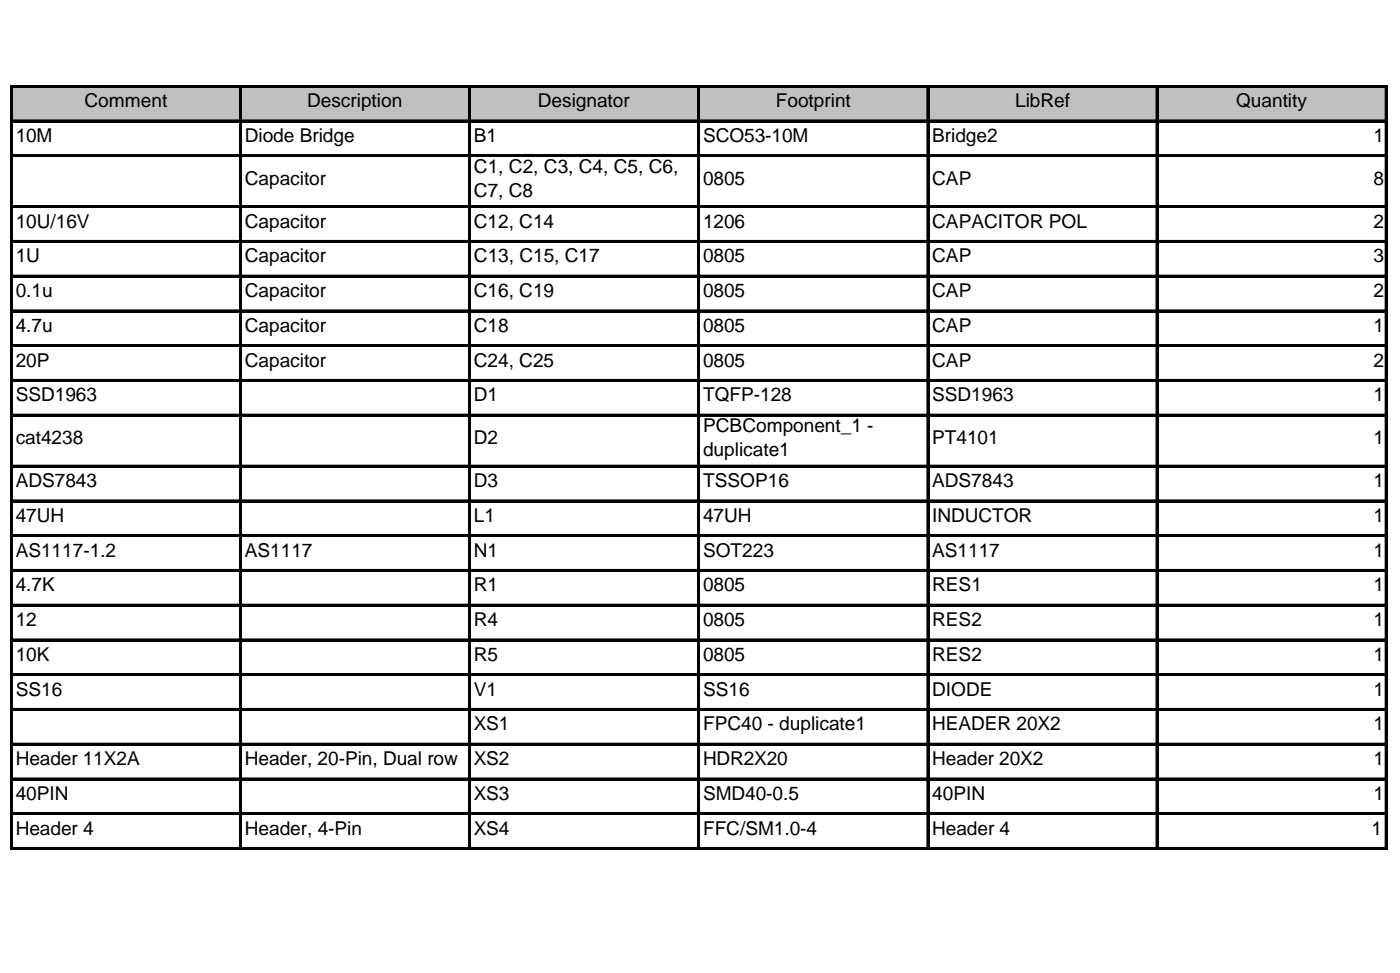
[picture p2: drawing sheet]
<svg xmlns="http://www.w3.org/2000/svg" width="285mm" height="198mm" viewBox="0 0 285 198" stroke-linecap="round" stroke-linejoin="round" font-family="sans-serif">
<defs><g id="words">
<g font-size="3.9">
<text x="17.2" y="21.8">Comment</text>
<text x="62.5" y="21.8">Description</text>
<text x="109.5" y="21.8">Designator</text>
<text x="158" y="21.8">Footprint</text>
<text x="206.7" y="21.8">LibRef</text>
<text x="251.7" y="21.8">Quantity</text>
<text x="3.2" y="28.8">10M</text>
<text x="49.8" y="28.8">Diode Bridge</text>
<text x="96.5" y="28.8">B1</text>
<text x="143.1" y="28.8">SCO53-10M</text>
<text x="189.8" y="28.8">Bridge2</text>
<text x="279.6" y="28.8">1</text>
<text x="96.5" y="35.1">C1, C2, C3, C4, C5, C6,</text>
<text x="49.8" y="37.6">Capacitor</text>
<text x="96.5" y="40">C7, C8</text>
<text x="143.1" y="37.6">0805</text>
<text x="189.8" y="37.6">CAP</text>
<text x="279.6" y="37.6">8</text>
<text x="3.2" y="46.3">10U/16V</text>
<text x="49.8" y="46.3">Capacitor</text>
<text x="96.5" y="46.3">C12, C14</text>
<text x="143.1" y="46.3">1206</text>
<text x="189.8" y="46.3">CAPACITOR POL</text>
<text x="279.6" y="46.3">2</text>
<text x="3.2" y="53.3">1U</text>
<text x="49.8" y="53.3">Capacitor</text>
<text x="96.5" y="53.3">C13, C15, C17</text>
<text x="143.1" y="53.3">0805</text>
<text x="189.8" y="53.3">CAP</text>
<text x="279.6" y="53.3">3</text>
<text x="3.2" y="60.4">0.1u</text>
<text x="49.8" y="60.4">Capacitor</text>
<text x="96.5" y="60.4">C16, C19</text>
<text x="143.1" y="60.4">0805</text>
<text x="189.8" y="60.4">CAP</text>
<text x="279.6" y="60.4">2</text>
<text x="3.2" y="67.5">4.7u</text>
<text x="49.8" y="67.5">Capacitor</text>
<text x="96.5" y="67.5">C18</text>
<text x="143.1" y="67.5">0805</text>
<text x="189.8" y="67.5">CAP</text>
<text x="279.6" y="67.5">1</text>
<text x="3.2" y="74.6">20P</text>
<text x="49.8" y="74.6">Capacitor</text>
<text x="96.5" y="74.6">C24, C25</text>
<text x="143.1" y="74.6">0805</text>
<text x="189.8" y="74.6">CAP</text>
<text x="279.6" y="74.6">2</text>
<text x="3.2" y="81.6">SSD1963</text>
<text x="96.5" y="81.6">D1</text>
<text x="143.1" y="81.6">TQFP-128</text>
<text x="189.8" y="81.6">SSD1963</text>
<text x="279.6" y="81.6">1</text>
<text x="143.1" y="87.9">PCBComponent_1 -</text>
<text x="3.2" y="90.4">cat4238</text>
<text x="96.5" y="90.4">D2</text>
<text x="143.1" y="92.8">duplicate1</text>
<text x="189.8" y="90.4">PT4101</text>
<text x="279.6" y="90.4">1</text>
<text x="3.2" y="99.1">ADS7843</text>
<text x="96.5" y="99.1">D3</text>
<text x="143.1" y="99.1">TSSOP16</text>
<text x="189.8" y="99.1">ADS7843</text>
<text x="279.6" y="99.1">1</text>
<text x="3.2" y="106.1">47UH</text>
<text x="96.5" y="106.1">L1</text>
<text x="143.1" y="106.1">47UH</text>
<text x="189.8" y="106.1">INDUCTOR</text>
<text x="279.6" y="106.1">1</text>
<text x="3.2" y="113.2">AS1117-1.2</text>
<text x="49.8" y="113.2">AS1117</text>
<text x="96.5" y="113.2">N1</text>
<text x="143.1" y="113.2">SOT223</text>
<text x="189.8" y="113.2">AS1117</text>
<text x="279.6" y="113.2">1</text>
<text x="3.2" y="120.3">4.7K</text>
<text x="96.5" y="120.3">R1</text>
<text x="143.1" y="120.3">0805</text>
<text x="189.8" y="120.3">RES1</text>
<text x="279.6" y="120.3">1</text>
<text x="3.2" y="127.3">12</text>
<text x="96.5" y="127.3">R4</text>
<text x="143.1" y="127.3">0805</text>
<text x="189.8" y="127.3">RES2</text>
<text x="279.6" y="127.3">1</text>
<text x="3.2" y="134.4">10K</text>
<text x="96.5" y="134.4">R5</text>
<text x="143.1" y="134.4">0805</text>
<text x="189.8" y="134.4">RES2</text>
<text x="279.6" y="134.4">1</text>
<text x="3.2" y="141.5">SS16</text>
<text x="96.5" y="141.5">V1</text>
<text x="143.1" y="141.5">SS16</text>
<text x="189.8" y="141.5">DIODE</text>
<text x="279.6" y="141.5">1</text>
<text x="96.5" y="148.5">XS1</text>
<text x="143.1" y="148.5">FPC40 - duplicate1</text>
<text x="189.8" y="148.5">HEADER 20X2</text>
<text x="279.6" y="148.5">1</text>
<text x="3.2" y="155.6">Header 11X2A</text>
<text x="49.8" y="155.6">Header, 20-Pin, Dual row</text>
<text x="96.5" y="155.6">XS2</text>
<text x="143.1" y="155.6">HDR2X20</text>
<text x="189.8" y="155.6">Header 20X2</text>
<text x="279.6" y="155.6">1</text>
<text x="3.2" y="162.7">40PIN</text>
<text x="96.5" y="162.7">XS3</text>
<text x="143.1" y="162.7">SMD40-0.5</text>
<text x="189.8" y="162.7">40PIN</text>
<text x="279.6" y="162.7">1</text>
<text x="3.2" y="169.8">Header 4</text>
<text x="49.8" y="169.8">Header, 4-Pin</text>
<text x="96.5" y="169.8">XS4</text>
<text x="143.1" y="169.8">FFC/SM1.0-4</text>
<text x="189.8" y="169.8">Header 4</text>
<text x="279.2" y="169.8">1</text>
</g>
</g></defs>
<path d="M2.4 17.6h279.9v7.1h-279.9z" fill="#c0c0c0"/>
<g fill="none" stroke="#000" stroke-width=".2">
<path d="M2.1 17.3v155.5M2.6 17.3h279.9M48.8 17.8v155M95.4 17.8v155M142.1 17.8v155M188.7 17.8v155M235.4 17.8v155M282 17.8v155M2.6 24.4h279.9M2.6 31.5h279.9M2.6 41.8h279.9M2.6 48.9h279.9"/>
<path d="M2.6 56h279.9M2.6 63h279.9M2.6 70.1h279.9M2.6 77.2h279.9M2.6 84.2h279.9M2.6 94.6h279.9M2.6 101.7h279.9M2.6 108.8h279.9M2.6 115.8h279.9M2.6 122.9h279.9M2.6 130h279.9M2.6 137h279.9"/>
<path d="M2.6 144.1h279.9M2.6 151.2h279.9M2.6 158.2h279.9M2.6 165.3h279.9M2.6 172.4h279.9"/>
</g>
<g fill="#000">
<path d="M2.1 17.3h.5v155.5h-.5zM2.6 17.3h279.9v.5h-279.9zM48.8 17.8h.4v155h-.4zM95.4 17.8h.5v155h-.5zM142.1 17.8h.4v155h-.4zM188.7 17.8h.5v155h-.5zM235.4 17.8h.4v155h-.4zM282 17.8h.5v155h-.5zM2.6 24.4h279.9v.5h-279.9zM2.6 31.5h279.9v.4h-279.9zM2.6 41.8h279.9v.5h-279.9zM2.6 48.9h279.9v.5h-279.9z"/>
<path d="M2.6 56h279.9v.4h-279.9zM2.6 63h279.9v.5h-279.9zM2.6 70.1h279.9v.5h-279.9zM2.6 77.2h279.9v.4h-279.9zM2.6 84.2h279.9v.5h-279.9zM2.6 94.6h279.9v.5h-279.9zM2.6 101.7h279.9v.4h-279.9zM2.6 108.8h279.9v.4h-279.9zM2.6 115.8h279.9v.5h-279.9zM2.6 122.9h279.9v.5h-279.9zM2.6 130h279.9v.4h-279.9zM2.6 137h279.9v.5h-279.9z"/>
<path d="M2.6 144.1h279.9v.5h-279.9zM2.6 151.2h279.9v.4h-279.9zM2.6 158.2h279.9v.5h-279.9zM2.6 165.3h279.9v.5h-279.9zM2.6 172.4h279.9v.4h-279.9z"/>
</g>
<use href="#words"/>
</svg>
